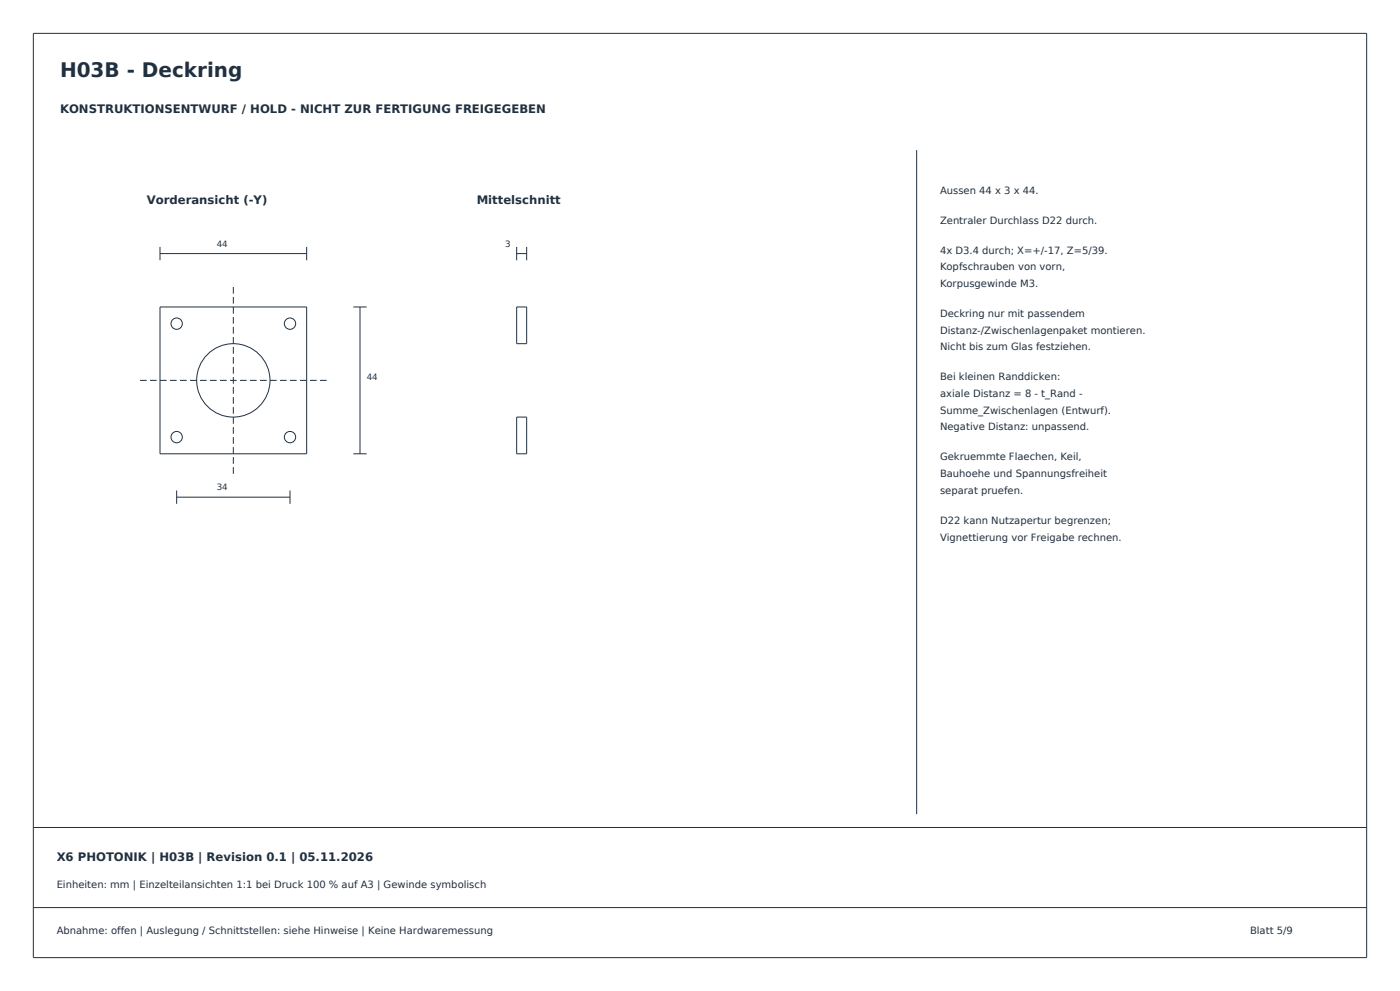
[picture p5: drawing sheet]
<svg xmlns="http://www.w3.org/2000/svg" width="420mm" height="297mm" viewBox="0 0 420 297" stroke-linecap="round" stroke-linejoin="round" font-family="sans-serif">
<defs><g id="words">
<text font-size="6" fill="#213040" x="18" y="23">H03B - Deckring</text>
<g font-size="3.5" fill="#213040">
<text x="18" y="34">KONSTRUKTIONSENTWURF / HOLD - NICHT ZUR FERTIGUNG FREIGEGEBEN</text>
<text x="44" y="61">Vorderansicht (-Y)</text>
<text x="143" y="61">Mittelschnitt</text>
<text x="17" y="258">X6 PHOTONIK | H03B | Revision 0.1 | 05.11.2026</text>
</g>
<g font-size="3" fill="#213040">
<text x="282" y="58">Aussen 44 x 3 x 44.</text>
<text x="282" y="67">Zentraler Durchlass D22 durch.</text>
<text x="282" y="76">4x D3.4 durch; X=+/-17, Z=5/39.</text>
<text x="282" y="81">Kopfschrauben von vorn,</text>
<text x="282" y="86">Korpusgewinde M3.</text>
<text x="282" y="95">Deckring nur mit passendem</text>
<text x="282" y="100">Distanz-/Zwischenlagenpaket montieren.</text>
<text x="282" y="105">Nicht bis zum Glas festziehen.</text>
<text x="282" y="114">Bei kleinen Randdicken:</text>
<text x="282" y="119">axiale Distanz = 8 - t_Rand -</text>
<text x="282" y="124">Summe_Zwischenlagen (Entwurf).</text>
<text x="282" y="129">Negative Distanz: unpassend.</text>
<text x="282" y="138">Gekruemmte Flaechen, Keil,</text>
<text x="282" y="143">Bauhoehe und Spannungsfreiheit</text>
<text x="282" y="148">separat pruefen.</text>
<text x="282" y="157">D22 kann Nutzapertur begrenzen;</text>
<text x="282" y="162">Vignettierung vor Freigabe rechnen.</text>
<text x="17" y="266">Einheiten: mm | Einzelteilansichten 1:1 bei Druck 100 % auf A3 | Gewinde symbolisch</text>
<text x="17" y="280">Abnahme: offen | Auslegung / Schnittstellen: siehe Hinweise | Keine Hardwaremessung</text>
<text x="375" y="280">Blatt 5/9</text>
</g>
<g font-size="2.6" fill="#213040">
<text x="65" y="74">44</text>
<text x="151.5" y="74">3</text>
<text x="110" y="114">44</text>
<text x="65" y="147">34</text>
</g>
</g></defs>
<g fill="none" stroke="#213040" stroke-width=".3">
<path d="M10 10h400v277h-400zM275 45v199M48 74v4M48 76h44M92 74v4M155 76h3M155 74v4M158 74v4M48 92h44v44h-44zM106 92h4M108 92v44M155 92h3v11h-3z"/>
<path d="M106 136h4M155 125h3v11h-3zM53 149h34M53 147v4M87 147v4M10 248h400M10 272h400"/>
<circle cx="53" cy="97" r="1.7"/>
<circle cx="87" cy="97" r="1.7"/>
<circle cx="70" cy="114" r="11"/>
<circle cx="53" cy="131" r="1.7"/>
<circle cx="87" cy="131" r="1.7"/>
</g>
<path d="M42 114h56M70 142v-56" fill="none" stroke="#213040" stroke-width=".3" stroke-dasharray="2 1" stroke-linecap="butt"/>
<use href="#words"/>
</svg>
